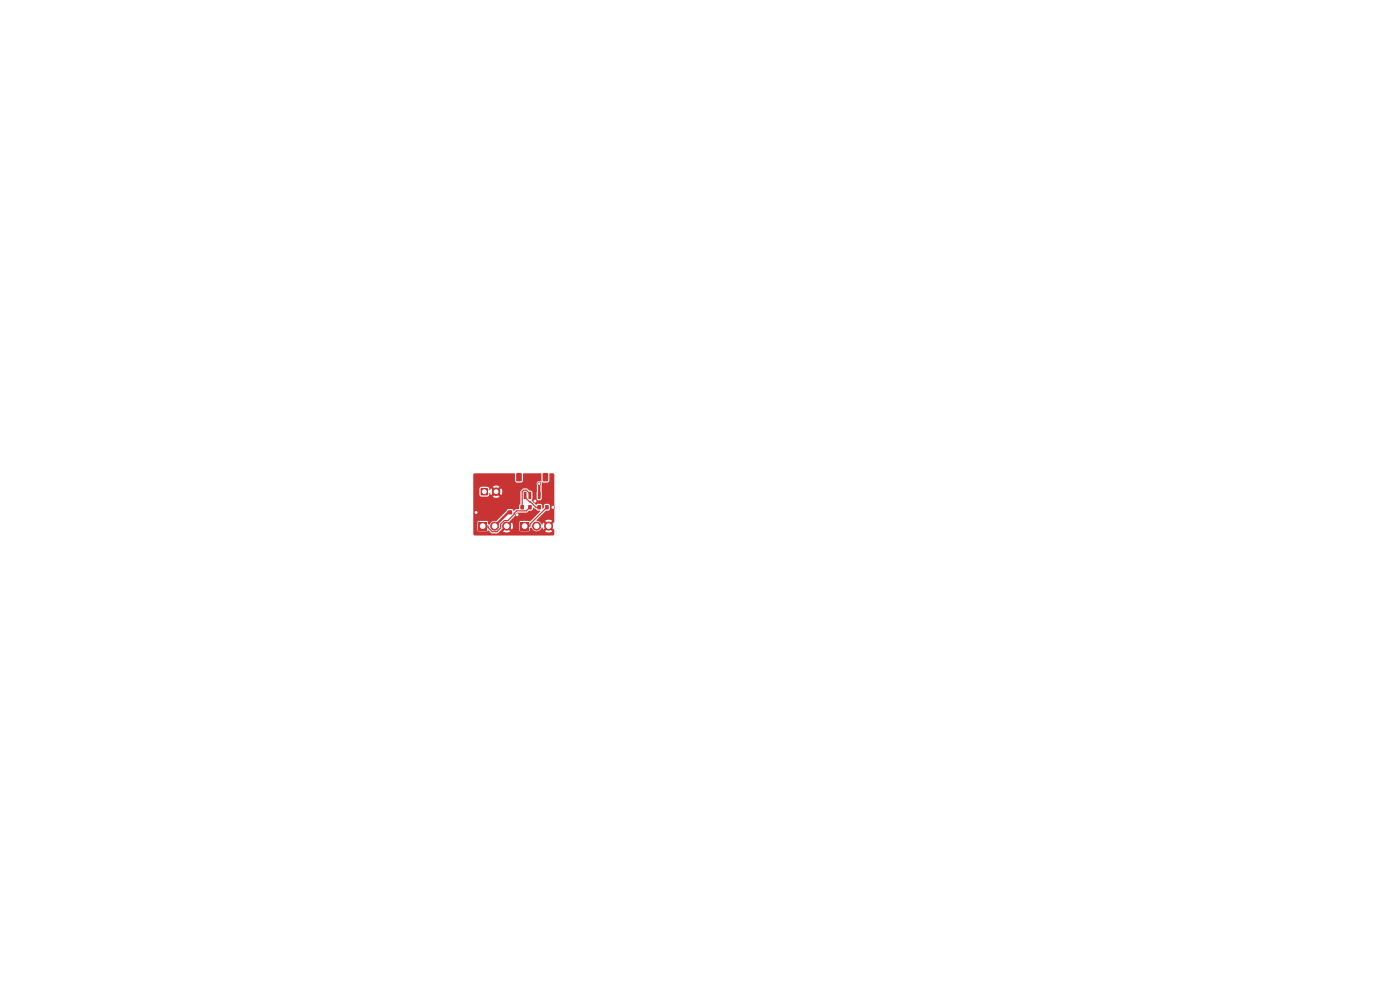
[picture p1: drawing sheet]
<svg xmlns="http://www.w3.org/2000/svg" width="297mm" height="210mm" viewBox="0 0 297 210" stroke-linecap="round" stroke-linejoin="round" font-family="sans-serif">
<g fill="#c83434">
<path d="M114.1 104.4h.6l-.1 1.5-.5-.1z"/>
<path d="M113.1 104.4h.6l-.1 1.5-.5-.1z"/>
<path d="M112.1 104.4h.6l-.1 1.5-.5-.1z"/>
<path d="M111.1 104.4h.6l-.1 1.5-.5-.1z"/>
<path d="M115.2 100.4l.8-.1 .3 .2v1.4l-.2 .2h-.7l-.3-.1z"/>
<path d="M109.6 100.4l.9-.1 .2 .2v1.4l-.2 .2h-.8l-.2-.1z"/>
<path d="M110.5 110.8h1.6v1.7h-1.6z"/>
</g>
<g fill="#c83434" stroke="#c83434" stroke-width=".21">
<circle cx="113.8" cy="111.6" r=".85"/>
<circle cx="116.4" cy="111.6" r=".85"/>
</g>
<g fill="#c83434">
<path d="M107.8 108.3h.8v.8h-.8z"/>
<path d="M107.8 106.7h.8v.8h-.8z"/>
<path d="M114 107.2h.7v.8h-.7z"/>
<path d="M115.7 107.2h.7v.8h-.7z"/>
<path d="M102 103.6h1.5v1.4h-1.5z"/>
</g>
<circle cx="105.2" cy="104.3" r=".8" fill="#c83434" stroke="#c83434" stroke-width=".21"/>
<path d="M101.6 110.8h1.6v1.7h-1.6z" fill="#c83434"/>
<g fill="#c83434" stroke="#c83434" stroke-width=".21">
<circle cx="104.9" cy="111.6" r=".85"/>
<circle cx="107.5" cy="111.6" r=".85"/>
</g>
<g fill="#c83434">
<path d="M110.4 107.2h.7v.8h-.7z"/>
<path d="M112.1 107.2h.7v.8h-.7z"/>
</g>
<g fill="#c83434" stroke="#c83434" stroke-width=".21">
<circle cx="114.4" cy="102.6" r=".3"/>
<circle cx="109.7" cy="109.2" r=".3"/>
<circle cx="101" cy="108.7" r=".3"/>
<circle cx="113.5" cy="106.3" r=".3"/>
<circle cx="117.3" cy="107.6" r=".3"/>
</g>
<path d="M108.2 108.7h-.3l-3 2.9M114.4 102.6v2.5" fill="none" stroke="#c83434" stroke-width=".5"/>
<path d="M111.4 105.1v.4l2.3 2.1h.7M112.4 105.1v-.4l-.7-.7h-.6l-.3 .3v3.3M112.4 107.6l-.7 .8h-2.1l-1.9 2h-.7l-.8 .8v.8l-.8 .8h-1l-.9-.9v-.3h-1.1M116 107.6l-3.6 3.6v.4h-1.1" fill="none" stroke="#c83434" stroke-width=".25"/>
<path d="M100.5 100.5l.2-.1h8.5l.1 1.7 .3 .3h.9l.4-.4 .1-1.6h3.8v1.7a.61 .61 0 0 0-.7 0 .61 .61 0 0 0-.2 .8v3l.2 .2h.6l.3-.3-.1-3.5h1.4l.2-.3 .1-1.6h.7l.3 .2v10.1l-.7 .8-.4-.4 .6-.7a1.34 1.34 0 0 0-1.5 .1l.7 .6-.4 .4-.6-.7-.4 .5-.3-.5-.8-.4 2-2 .7-.2 .2-.3-.1-.8-.3-.2h-.7l-.2 .3v.5l-.3 .2-.1-.7-.2-.3h-.7l-.4 .2-.9-1 .2-.3v-1.4a.55 .55 0 0 0-.7-.4l-.5-.4h-.7l-.7 .6v2.6l-.3 .4v.8h-.7l-.4 .4-.4-.4h-.9l-2.4 2.5a1.44 1.44 0 0 0-1.5 .8l-.3-.1-.2-.7h-1.8l-.2 .2v1.8l.2 .2h1.8l.3-.2 .7 .6 1.2 .1 1.5-1.5 .4 .4-.7 .6a1.33 1.33 0 0 0 1.5 0l-.6-.6 .4-.4 .6 .6a1.34 1.34 0 0 0 0-1.5l-.6 .7-.4-.4 1.8-1.8 .3-.5 2.1-.1 .5-.4h.5l.4-.6 .8 .6 .6 .2-2.1 2.1-2.1-.1-.2 .2v1.8l.2 .2h1.8l.2-.7 .3-.1a1.25 1.25 0 0 0 2 .4l.3-.4 .3 .5 .6-.7 .4 .4-.6 .7a1.34 1.34 0 0 0 1.4-.1l-.6-.6 .4-.4 .7 .7v.9l-.2 .3h-16.8l-.2-.3v-9.6h1.3v1.3l.4 .3h1.3l.3-.2 .2-.5 .3 .4 .6-.7 .4 .4-.7 .7a1.29 1.29 0 0 0 1.5 0l-.7-.7 .4-.4 .7 .7a1.29 1.29 0 0 0-.1-1.4l-.6 .7-.4-.4 .6-.7a1.29 1.29 0 0 0-1.4 0l.7 .7-.4 .4-.6-.7-.4 .4-.1-.5-.3-.2h-1.3l-.4 .4h-1.3z" fill="#c83434"/>
<g fill="#fff" stroke="#fff" stroke-width=".21">
<circle cx="114.4" cy="102.6" r=".15"/>
<circle cx="109.7" cy="109.2" r=".2"/>
<circle cx="101" cy="108.7" r=".2"/>
<circle cx="113.5" cy="106.3" r=".2"/>
<circle cx="117.3" cy="107.6" r=".2"/>
<circle cx="111.3" cy="111.6" r=".5"/>
<circle cx="113.8" cy="111.6" r=".5"/>
<circle cx="116.4" cy="111.6" r=".5"/>
<circle cx="102.8" cy="104.3" r=".4"/>
<circle cx="105.2" cy="104.3" r=".4"/>
<circle cx="102.4" cy="111.6" r=".5"/>
<circle cx="104.9" cy="111.6" r=".5"/>
<circle cx="107.5" cy="111.6" r=".5"/>
</g>
</svg>
